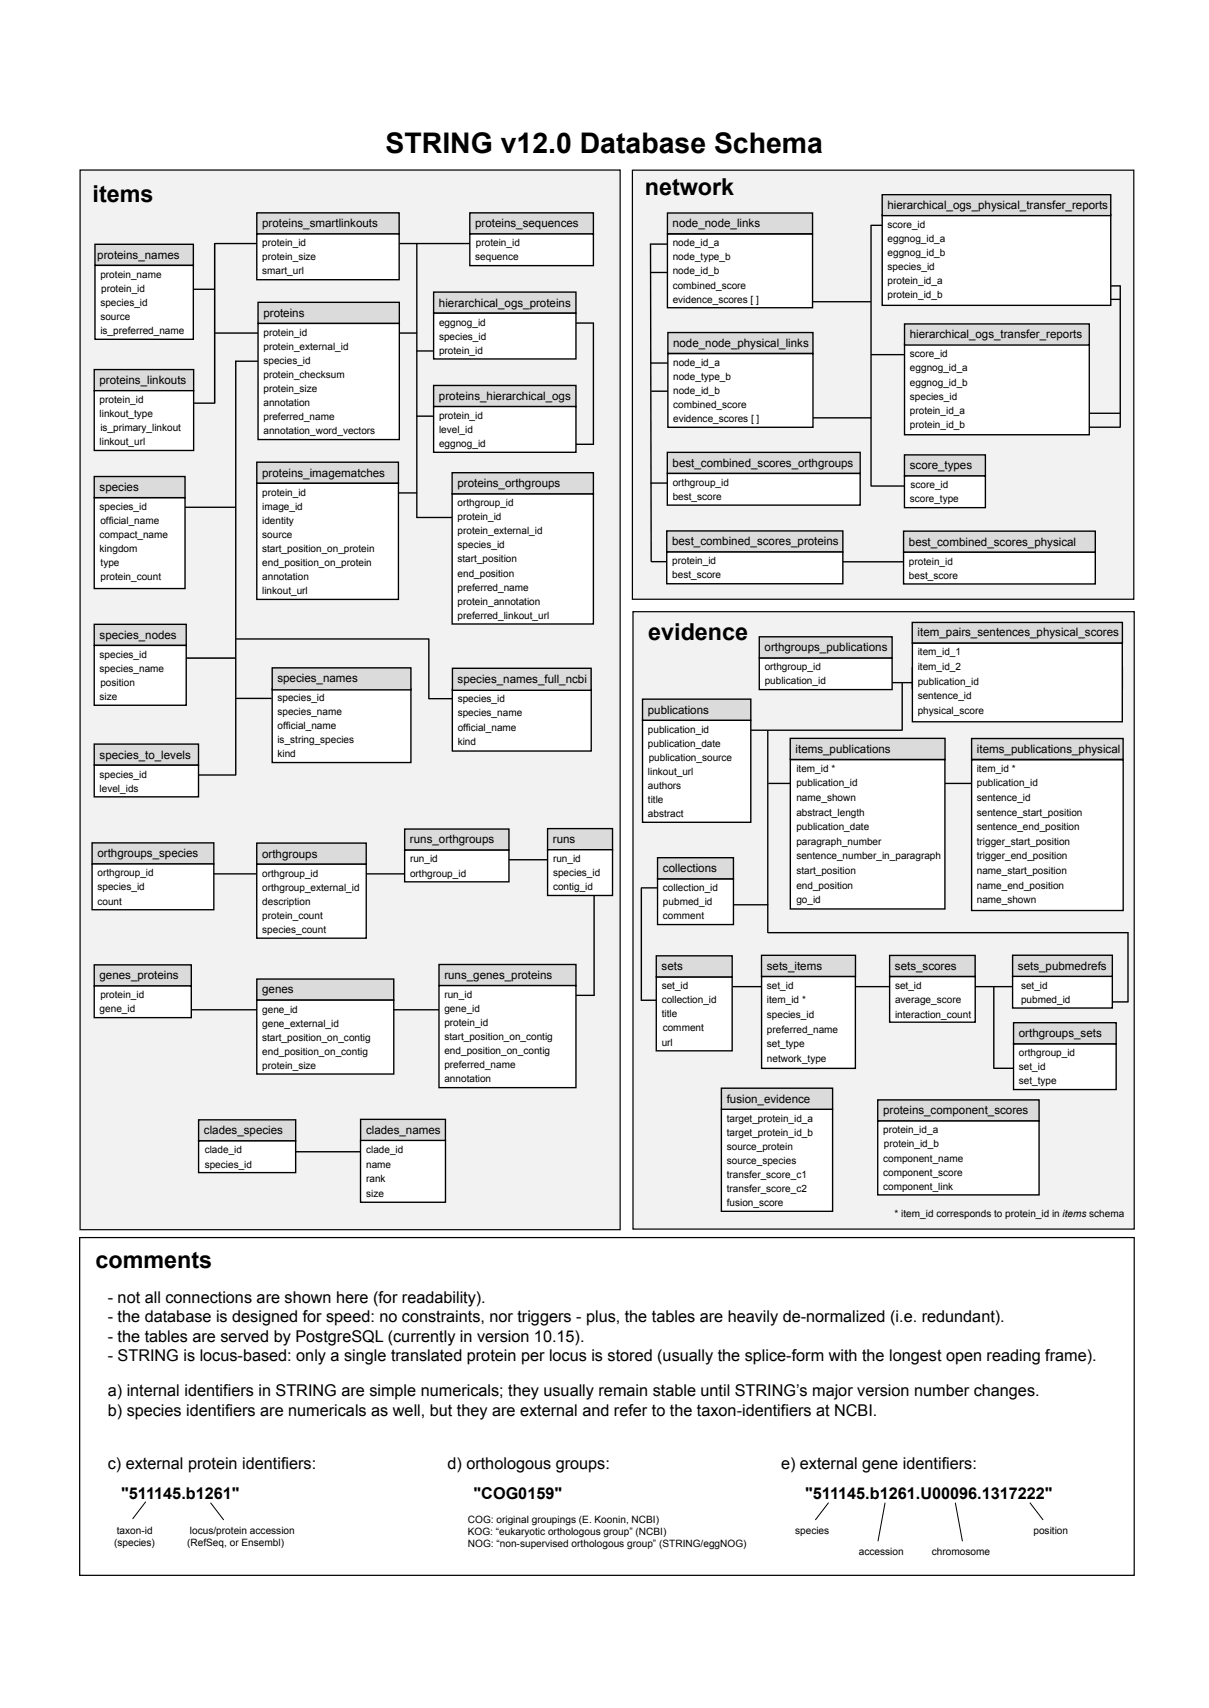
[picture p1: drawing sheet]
<svg xmlns="http://www.w3.org/2000/svg" width="210mm" height="297mm" viewBox="0 0 210 297" stroke-linecap="round" stroke-linejoin="round" font-family="sans-serif">
<defs><g id="words">
<text font-size="4.9" x="67.1" y="26.6">STRING v12.0 Database Schema</text>
<g font-size="4.1">
<text x="16.1" y="35.1">items</text>
<text x="112.1" y="34">network</text>
<text x="112.7" y="111.3">evidence</text>
<text x="16.6" y="220.6">comments</text>
</g>
<g font-size="2.8">
<text x="18.7" y="226.6">- not all connections are shown here (for readability).</text>
<text x="18.7" y="230">- the database is designed for speed: no constraints, nor triggers - plus, the tables are heavily de-normalized (i.e. redundant).</text>
<text x="18.7" y="233.4">- the tables are served by PostgreSQL (currently in version 10.15).</text>
<text x="18.7" y="236.7">- STRING is locus-based: only a single translated protein per locus is stored (usually the splice-form with the longest open reading frame).</text>
<text x="18.7" y="242.8">a) internal identifiers in STRING are simple numericals; they usually remain stable until STRING’s major version number changes.</text>
<text x="18.7" y="246.2">b) species identifiers are numericals as well, but they are external and refer to the taxon-identifiers at NCBI.</text>
<text x="18.7" y="255.5">c) external protein identifiers:</text>
<text x="77.8" y="255.5">d) orthologous groups:</text>
<text x="135.8" y="255.5">e) external gene identifiers:</text>
<text x="21.1" y="260.7">&quot;511145.b1261&quot;</text>
<text x="82.4" y="260.7">&quot;COG0159&quot;</text>
<text x="140" y="260.7">&quot;511145.b1261.U00096.1317222&quot;</text>
</g>
<g font-size="2">
<text x="45.6" y="39.5">proteins_smartlinkouts</text>
<text x="82.6" y="39.5">proteins_sequences</text>
<text x="117" y="39.5">node_node_links</text>
<text x="154.3" y="36.4">hierarchical_ogs_physical_transfer_reports</text>
<text x="16.9" y="45">proteins_names</text>
<text x="76.3" y="53.3">hierarchical_ogs_proteins</text>
<text x="45.8" y="55.1">proteins</text>
<text x="158.2" y="58.8">hierarchical_ogs_transfer_reports</text>
<text x="117.1" y="60.3">node_node_physical_links</text>
<text x="17.3" y="66.8">proteins_linkouts</text>
<text x="76.3" y="69.5">proteins_hierarchical_ogs</text>
<text x="45.6" y="82.9">proteins_imagematches</text>
<text x="117" y="81.2">best_combined_scores_orthgroups</text>
<text x="158.2" y="81.6">score_types</text>
<text x="17.3" y="85.4">species</text>
<text x="79.6" y="84.7">proteins_orthgroups</text>
<text x="116.9" y="94.8">best_combined_scores_proteins</text>
<text x="158.1" y="94.9">best_combined_scores_physical</text>
<text x="17.3" y="111.1">species_nodes</text>
<text x="133" y="113.3">orthgroups_publications</text>
<text x="159.6" y="110.7">item_pairs_sentences_physical_scores</text>
<text x="48.2" y="118.6">species_names</text>
<text x="79.6" y="118.7">species_names_full_ncbi</text>
<text x="112.7" y="124.1">publications</text>
<text x="17.3" y="131.9">species_to_levels</text>
<text x="138.4" y="130.9">items_publications</text>
<text x="169.9" y="130.9">items_publications_physical</text>
<text x="16.9" y="149.1">orthgroups_species</text>
<text x="45.6" y="149.1">orthgroups</text>
<text x="71.3" y="146.7">runs_orthgroups</text>
<text x="96.2" y="146.6">runs</text>
<text x="115.3" y="151.7">collections</text>
<text x="17.3" y="170.3">genes_proteins</text>
<text x="45.6" y="172.8">genes</text>
<text x="77.3" y="170.2">runs_genes_proteins</text>
<text x="115.1" y="168.7">sets</text>
<text x="133.4" y="168.6">sets_items</text>
<text x="155.6" y="168.7">sets_scores</text>
<text x="177" y="168.6">sets_pubmedrefs</text>
<text x="177.2" y="180.4">orthgroups_sets</text>
<text x="126.4" y="191.8">fusion_evidence</text>
<text x="35.5" y="197.3">clades_species</text>
<text x="63.7" y="197.2">clades_names</text>
<text x="153.6" y="193.8">proteins_component_scores</text>
</g>
<g font-size="1.8">
<text x="19.8" y="268.8">(species)</text>
<text x="20.3" y="266.7">taxon-id</text>
<text x="32.5" y="268.8">(RefSeq, or Ensembl)</text>
<text x="33" y="266.7">locus/protein accession</text>
<text x="81.4" y="264.9">COG: original groupings (E. Koonin, NCBI)</text>
<text x="81.4" y="267">KOG: “eukaryotic orthologous group” (NCBI)</text>
<text x="81.4" y="269.1">NOG: “non-supervised orthologous group” (STRING/eggNOG)</text>
<text x="138.3" y="266.8">species</text>
<text x="179.7" y="266.8">position</text>
<text x="149.3" y="270.4">accession</text>
<text x="162.1" y="270.4">chromosome</text>
</g>
<g font-size="1.7">
<text x="154.4" y="39.7">score_id</text>
<text x="45.6" y="45.3">protein_size</text>
<text x="45.6" y="47.7">smart_url</text>
<text x="45.6" y="42.8">protein_id</text>
<text x="82.7" y="45.3">sequence</text>
<text x="82.8" y="42.8">protein_id</text>
<text x="117" y="45.3">node_type_b</text>
<text x="117" y="47.7">node_id_b</text>
<text x="117" y="42.8">node_id_a</text>
<text x="154.4" y="44.6">eggnog_id_b</text>
<text x="154.4" y="47">species_id</text>
<text x="154.4" y="42.1">eggnog_id_a</text>
<text x="17.5" y="53.2">species_id</text>
<text x="17.5" y="48.3">protein_name</text>
<text x="17.6" y="50.8">protein_id</text>
<text x="117" y="50.2">combined_score</text>
<text x="117" y="52.6">evidence_scores [ ]</text>
<text x="154.4" y="49.5">protein_id_a</text>
<text x="154.4" y="51.9">protein_id_b</text>
<text x="17.5" y="55.6">source</text>
<text x="17.5" y="58.1">is_preferred_name</text>
<text x="45.8" y="58.4">protein_id</text>
<text x="76.4" y="59.1">species_id</text>
<text x="76.4" y="56.6">eggnog_id</text>
<text x="45.8" y="60.8">protein_external_id</text>
<text x="45.8" y="63.3">species_id</text>
<text x="45.8" y="65.7">protein_checksum</text>
<text x="76.4" y="61.5">protein_id</text>
<text x="117.1" y="63.6">node_id_a</text>
<text x="158.3" y="64.6">eggnog_id_a</text>
<text x="158.3" y="62.2">score_id</text>
<text x="17.3" y="70.1">protein_id</text>
<text x="45.8" y="68.2">protein_size</text>
<text x="45.8" y="70.6">annotation</text>
<text x="117.1" y="66.1">node_type_b</text>
<text x="117.1" y="68.5">node_id_b</text>
<text x="117.1" y="71">combined_score</text>
<text x="158.2" y="67">eggnog_id_b</text>
<text x="158.2" y="69.5">species_id</text>
<text x="158.2" y="71.9">protein_id_a</text>
<text x="17.3" y="72.5">linkout_type</text>
<text x="17.3" y="77.4">linkout_url</text>
<text x="17.5" y="75">is_primary_linkout</text>
<text x="45.8" y="73.1">preferred_name</text>
<text x="45.8" y="75.5">annotation_word_vectors</text>
<text x="76.4" y="75.3">level_id</text>
<text x="76.4" y="77.7">eggnog_id</text>
<text x="76.4" y="72.9">protein_id</text>
<text x="117.1" y="73.4">evidence_scores [ ]</text>
<text x="158.2" y="74.4">protein_id_b</text>
<text x="17.3" y="88.7">species_id</text>
<text x="45.6" y="88.6">image_id</text>
<text x="45.6" y="86.2">protein_id</text>
<text x="79.6" y="88">orthgroup_id</text>
<text x="117" y="86.9">best_score</text>
<text x="117" y="84.5">orthgroup_id</text>
<text x="158.2" y="87.4">score_type</text>
<text x="158.4" y="84.9">score_id</text>
<text x="17.3" y="93.6">compact_name</text>
<text x="17.5" y="91.1">official_name</text>
<text x="45.6" y="91.1">identity</text>
<text x="45.6" y="93.5">source</text>
<text x="45.6" y="96">start_position_on_protein</text>
<text x="79.6" y="90.5">protein_id</text>
<text x="79.6" y="92.9">protein_external_id</text>
<text x="79.6" y="95.4">species_id</text>
<text x="17.3" y="96">kingdom</text>
<text x="17.5" y="98.5">type</text>
<text x="17.5" y="100.9">protein_count</text>
<text x="45.6" y="98.4">end_position_on_protein</text>
<text x="45.6" y="100.9">annotation</text>
<text x="79.6" y="97.8">start_position</text>
<text x="79.6" y="100.3">end_position</text>
<text x="116.9" y="100.6">best_score</text>
<text x="116.9" y="98.2">protein_id</text>
<text x="158.1" y="100.6">best_score</text>
<text x="158.1" y="98.2">protein_id</text>
<text x="45.6" y="103.3">linkout_url</text>
<text x="79.6" y="102.7">preferred_name</text>
<text x="79.6" y="105.2">protein_annotation</text>
<text x="79.6" y="107.6">preferred_linkout_url</text>
<text x="159.6" y="114">item_id_1</text>
<text x="17.3" y="116.8">species_name</text>
<text x="17.3" y="114.4">species_id</text>
<text x="17.5" y="119.3">position</text>
<text x="133" y="119">publication_id</text>
<text x="133" y="116.6">orthgroup_id</text>
<text x="159.6" y="116.5">item_id_2</text>
<text x="159.6" y="119.1">publication_id</text>
<text x="17.3" y="121.7">size</text>
<text x="48.2" y="124.4">species_name</text>
<text x="48.3" y="121.9">species_id</text>
<text x="79.6" y="122">species_id</text>
<text x="79.6" y="124.6">species_name</text>
<text x="159.6" y="121.6">sentence_id</text>
<text x="159.6" y="124.1">physical_score</text>
<text x="48.2" y="126.8">official_name</text>
<text x="48.2" y="129.3">is_string_species</text>
<text x="48.2" y="131.7">kind</text>
<text x="79.6" y="127.1">official_name</text>
<text x="79.6" y="129.6">kind</text>
<text x="112.7" y="129.9">publication_date</text>
<text x="112.7" y="127.4">publication_id</text>
<text x="17.3" y="137.7">level_ids</text>
<text x="17.3" y="135.2">species_id</text>
<text x="112.7" y="134.8">linkout_url</text>
<text x="112.7" y="137.2">authors</text>
<text x="112.8" y="132.3">publication_source</text>
<text x="138.5" y="134.2">item_id *</text>
<text x="138.5" y="136.8">publication_id</text>
<text x="169.9" y="134.2">item_id *</text>
<text x="169.9" y="136.8">publication_id</text>
<text x="112.7" y="139.6">title</text>
<text x="112.7" y="142.1">abstract</text>
<text x="138.5" y="139.3">name_shown</text>
<text x="138.5" y="141.9">abstract_length</text>
<text x="169.9" y="139.3">sentence_id</text>
<text x="169.9" y="141.9">sentence_start_position</text>
<text x="71.3" y="150">run_id</text>
<text x="96.2" y="149.9">run_id</text>
<text x="138.5" y="144.4">publication_date</text>
<text x="138.5" y="146.9">paragraph_number</text>
<text x="138.5" y="149.5">sentence_number_in_paragraph</text>
<text x="169.9" y="144.4">sentence_end_position</text>
<text x="169.9" y="146.9">trigger_start_position</text>
<text x="169.9" y="149.5">trigger_end_position</text>
<text x="17" y="154.9">species_id</text>
<text x="17" y="152.4">orthgroup_id</text>
<text x="45.6" y="154.9">orthgroup_external_id</text>
<text x="45.6" y="152.5">orthgroup_id</text>
<text x="71.3" y="152.4">orthgroup_id</text>
<text x="96.2" y="152.4">species_id</text>
<text x="96.2" y="154.8">contig_id</text>
<text x="115.3" y="155">collection_id</text>
<text x="138.5" y="152">start_position</text>
<text x="138.5" y="154.6">end_position</text>
<text x="169.9" y="152">name_start_position</text>
<text x="169.9" y="154.6">name_end_position</text>
<text x="17" y="157.3">count</text>
<text x="45.6" y="157.3">description</text>
<text x="45.6" y="159.8">protein_count</text>
<text x="115.3" y="157.4">pubmed_id</text>
<text x="115.3" y="159.9">comment</text>
<text x="138.5" y="157.1">go_id</text>
<text x="169.9" y="157.1">name_shown</text>
<text x="45.6" y="162.2">species_count</text>
<text x="17.5" y="173.6">protein_id</text>
<text x="77.3" y="173.6">run_id</text>
<text x="115.1" y="172">set_id</text>
<text x="133.4" y="172">set_id</text>
<text x="155.7" y="172">set_id</text>
<text x="177.6" y="172">set_id</text>
<text x="17.3" y="176.1">gene_id</text>
<text x="45.6" y="178.5">gene_external_id</text>
<text x="45.6" y="176.1">gene_id</text>
<text x="77.3" y="176">gene_id</text>
<text x="77.3" y="178.5">protein_id</text>
<text x="115.1" y="174.5">collection_id</text>
<text x="115.1" y="176.9">title</text>
<text x="115.3" y="179.4">comment</text>
<text x="133.4" y="174.5">item_id *</text>
<text x="133.4" y="177">species_id</text>
<text x="133.4" y="179.6">preferred_name</text>
<text x="155.7" y="174.5">average_score</text>
<text x="155.7" y="177.1">interaction_count</text>
<text x="177.6" y="174.4">pubmed_id</text>
<text x="45.6" y="181">start_position_on_contig</text>
<text x="45.6" y="183.4">end_position_on_contig</text>
<text x="45.6" y="185.9">protein_size</text>
<text x="77.3" y="180.9">start_position_on_contig</text>
<text x="77.3" y="183.3">end_position_on_contig</text>
<text x="77.3" y="185.8">preferred_name</text>
<text x="115.1" y="181.8">url</text>
<text x="133.4" y="182.1">set_type</text>
<text x="133.4" y="184.7">network_type</text>
<text x="177.2" y="183.7">orthgroup_id</text>
<text x="77.3" y="188.2">annotation</text>
<text x="177.2" y="186.1">set_id</text>
<text x="177.2" y="188.6">set_type</text>
<text x="126.4" y="197.5">target_protein_id_b</text>
<text x="126.4" y="195.1">target_protein_id_a</text>
<text x="153.6" y="197.1">protein_id_a</text>
<text x="35.6" y="200.6">clade_id</text>
<text x="35.6" y="203.1">species_id</text>
<text x="63.7" y="200.5">clade_id</text>
<text x="63.7" y="203.1">name</text>
<text x="126.4" y="200">source_protein</text>
<text x="126.4" y="202.4">source_species</text>
<text x="153.6" y="202">component_name</text>
<text x="153.7" y="199.6">protein_id_b</text>
<text x="63.7" y="205.6">rank</text>
<text x="63.7" y="208.1">size</text>
<text x="126.4" y="204.9">transfer_score_c1</text>
<text x="126.4" y="207.3">transfer_score_c2</text>
<text x="126.4" y="209.8">fusion_score</text>
<text x="153.6" y="204.4">component_score</text>
<text x="153.6" y="206.9">component_link</text>
<text x="155.6" y="211.7">* item_id corresponds to protein_id in items schema</text>
</g>
</g></defs>
<g fill="#f2f2f2" stroke="#000" stroke-width=".21">
<path d="M110 29.6h87.2v74.6h-87.2z"/>
<path d="M110.1 106.4h87.1v107.4h-87.1z"/>
<path d="M13.9 29.6h93.9v184.3h-93.9z"/>
</g>
<path d="M95.2 144.1h11.3v3.7h-11.3z" fill="#dbdbdb" stroke="#000" stroke-width=".24"/>
<path d="M95.2 147.8h11.3v7.9h-11.3z" fill="#fff" stroke="#000" stroke-width=".24"/>
<path d="M70.3 152h10.5" fill="none" stroke="#000" stroke-width=".26"/>
<path d="M87.6 149.5h7.6" fill="none" stroke="#000" stroke-width=".24"/>
<path d="M70.4 144.2h18.1v3.7h-18.1z" fill="#dbdbdb" stroke="#000" stroke-width=".24"/>
<path d="M70.4 147.8h18.1v5.6h-18.1z" fill="#fff" stroke="#000" stroke-width=".24"/>
<path d="M33.4 175.6h42.9" fill="none" stroke="#000" stroke-width=".24"/>
<path d="M44.7 170.3h23.8v3.6h-23.8z" fill="#dbdbdb" stroke="#000" stroke-width=".24"/>
<path d="M44.7 173.9h23.8v12.9h-23.8z" fill="#fff" stroke="#000" stroke-width=".24"/>
<path d="M62.7 194.7h14.8v3.7h-14.8z" fill="#dbdbdb" stroke="#000" stroke-width=".24"/>
<path d="M62.7 198.3h14.8v10.8h-14.8z" fill="#fff" stroke="#000" stroke-width=".24"/>
<path d="M37.5 57.9h34.9M41 62.8h3.8" fill="none" stroke="#000" stroke-width=".24"/>
<path d="M44.9 52.6h24.5v3.7h-24.5z" fill="#dbdbdb" stroke="#000" stroke-width=".24"/>
<path d="M44.9 56.3h24.5v20.1h-24.5z" fill="#fff" stroke="#000" stroke-width=".24"/>
<path d="M41.1 111.1h33.4M154.5 118.7h5.2M130.6 127h26.2M133.7 136.2h35.2M36.9 152h33.3M111.5 154.4h3M127.6 157.4h5.9M111.5 174h2.9M127.5 171.6h48.4M133.6 162.2h62.6M193.5 174.2h2.7M172.8 185.8h3.5" fill="none" stroke="#000" stroke-width=".24"/>
<path d="M158.5 129.9h2.8" fill="none" stroke="#000" stroke-width=".17"/>
<path d="M44.7 146.6h19v3.7h-19z" fill="#dbdbdb" stroke="#000" stroke-width=".24"/>
<path d="M44.7 150.3h19v12.9h-19z" fill="#fff" stroke="#000" stroke-width=".24"/>
<path d="M33.6 50.3h3.7" fill="none" stroke="#000" stroke-width=".24"/>
<path d="M16.5 42.5h17.1v3.7h-17.1z" fill="#dbdbdb" stroke="#000" stroke-width=".24"/>
<path d="M16.5 46.2h17.1v12.8h-17.1z" fill="#fff" stroke="#000" stroke-width=".24"/>
<path d="M37.4 42.4h44.2" fill="none" stroke="#000" stroke-width=".24"/>
<path d="M44.7 37h24.7v3.7h-24.7z" fill="#dbdbdb" stroke="#000" stroke-width=".24"/>
<path d="M44.7 40.7h24.7v7.9h-24.7z" fill="#fff" stroke="#000" stroke-width=".24"/>
<path d="M81.7 37h21.5v3.7h-21.5z" fill="#dbdbdb" stroke="#000" stroke-width=".24"/>
<path d="M81.7 40.7h21.5v5.5h-21.5z" fill="#fff" stroke="#000" stroke-width=".24"/>
<path d="M16 146.6h21.2v3.7h-21.2z" fill="#dbdbdb" stroke="#000" stroke-width=".24"/>
<path d="M16 150.3h21.2v7.9h-21.2z" fill="#fff" stroke="#000" stroke-width=".24"/>
<path d="M25.5 114.4h15.4" fill="none" stroke="#000" stroke-width=".26"/>
<path d="M16.4 108.6h16v3.6h-16z" fill="#dbdbdb" stroke="#000" stroke-width=".24"/>
<path d="M16.4 112.2h16v10.5h-16z" fill="#fff" stroke="#000" stroke-width=".24"/>
<path d="M51.5 200.3h11.2" fill="none" stroke="#000" stroke-width=".24"/>
<path d="M16.4 167.8h16.9v3.7h-16.9z" fill="#dbdbdb" stroke="#000" stroke-width=".24"/>
<path d="M16.4 171.5h16.9v5.5h-16.9z" fill="#fff" stroke="#000" stroke-width=".24"/>
<path d="M34.5 194.7h16.9v3.7h-16.9z" fill="#dbdbdb" stroke="#000" stroke-width=".24"/>
<path d="M34.5 198.4h16.9v5.5h-16.9z" fill="#fff" stroke="#000" stroke-width=".24"/>
<path d="M100.2 173.1h3.1" fill="none" stroke="#000" stroke-width=".24"/>
<path d="M76.3 167.7h23.9v3.7h-23.9z" fill="#dbdbdb" stroke="#000" stroke-width=".24"/>
<path d="M76.3 171.4h23.9v17.8h-23.9z" fill="#fff" stroke="#000" stroke-width=".24"/>
<path d="M13.9 215.2h183.4v58.8h-183.4z" fill="#fff" stroke="#000" stroke-width=".21"/>
<path d="M25.4 261.2l-2.3 3M36.6 261.3l2.3 3M144.1 261.3l-2.3 3M153.9 261.3l-1.2 6.7M166.1 261.3l1.3 6.7M179.1 261.3l2.3 3" fill="none" stroke="#000" stroke-width=".18"/>
<path d="M113.3 97.7h3.9M146.6 97.7h10.6" fill="none" stroke="#000" stroke-width=".24"/>
<path d="M116 92.3h30.6v3.7h-30.6z" fill="#dbdbdb" stroke="#000" stroke-width=".24"/>
<path d="M116 96h30.6v5.5h-30.6z" fill="#fff" stroke="#000" stroke-width=".24"/>
<path d="M157.1 92.4h33.4v3.6h-33.4z" fill="#dbdbdb" stroke="#000" stroke-width=".24"/>
<path d="M157.1 96h33.4v5.6h-33.4z" fill="#fff" stroke="#000" stroke-width=".24"/>
<path d="M113.2 84h4" fill="none" stroke="#000" stroke-width=".24"/>
<path d="M116.1 78.7h33.5v3.6h-33.5z" fill="#dbdbdb" stroke="#000" stroke-width=".24"/>
<path d="M116.1 82.3h33.5v5.5h-33.5z" fill="#fff" stroke="#000" stroke-width=".24"/>
<path d="M113.1 42.5h4M113.2 47.4h3.9M141.4 52.5h10M113.3 68h4M141.4 72.7h10.1" fill="none" stroke="#000" stroke-width=".24"/>
<path d="M116.1 37h25.2v3.7h-25.2z" fill="#dbdbdb" stroke="#000" stroke-width=".24"/>
<path d="M116.1 40.7h25.2v12.8h-25.2z" fill="#fff" stroke="#000" stroke-width=".24"/>
<path d="M113.3 63.1h3.9" fill="none" stroke="#000" stroke-width=".24"/>
<path d="M116.1 57.8h25.3v3.7h-25.3z" fill="#dbdbdb" stroke="#000" stroke-width=".24"/>
<path d="M116.1 61.5h25.3v12.8h-25.3z" fill="#fff" stroke="#000" stroke-width=".24"/>
<path d="M151.6 84.5h5.6" fill="none" stroke="#000" stroke-width=".24"/>
<path d="M157.3 79.1h14.1v3.7h-14.1z" fill="#dbdbdb" stroke="#000" stroke-width=".24"/>
<path d="M157.3 82.8h14.1v5.5h-14.1z" fill="#fff" stroke="#000" stroke-width=".24"/>
<path d="M72.5 90h6" fill="none" stroke="#000" stroke-width=".24"/>
<path d="M78.6 85.9h24.6v22.6h-24.6z" fill="#fff" stroke="#000" stroke-width=".24"/>
<path d="M78.6 82.2h24.6v3.7h-24.6z" fill="#dbdbdb" stroke="#000" stroke-width=".24"/>
<path d="M41.1 121.5h6.1M74.6 121.5h4" fill="none" stroke="#000" stroke-width=".24"/>
<path d="M47.3 119.8h24.2v12.8h-24.2z" fill="#fff" stroke="#000" stroke-width=".24"/>
<path d="M47.3 116.1h24.2v3.9h-24.2z" fill="#dbdbdb" stroke="#000" stroke-width=".24"/>
<path d="M78.7 119.9h24.1v10.7h-24.1z" fill="#fff" stroke="#000" stroke-width=".24"/>
<path d="M78.7 116.2h24.1v3.9h-24.1z" fill="#dbdbdb" stroke="#000" stroke-width=".24"/>
<path d="M125.5 192.9h19.3v17.8h-19.3z" fill="#fff" stroke="#000" stroke-width=".24"/>
<path d="M125.5 189.2h19.3v3.7h-19.3z" fill="#dbdbdb" stroke="#000" stroke-width=".24"/>
<path d="M169 132.1h26.3v26.2h-26.3z" fill="#fff" stroke="#000" stroke-width=".24"/>
<path d="M169 128.4h26.3v3.7h-26.3z" fill="#dbdbdb" stroke="#000" stroke-width=".24"/>
<path d="M116 173.5h4.1" fill="none" stroke="#000" stroke-width=".26"/>
<path d="M114.1 169.9h13.2v12.8h-13.2z" fill="#fff" stroke="#000" stroke-width=".24"/>
<path d="M114.1 166.2h13.2v3.7h-13.2z" fill="#dbdbdb" stroke="#000" stroke-width=".24"/>
<path d="M176.1 169.8h17.3v5.5h-17.3z" fill="#fff" stroke="#000" stroke-width=".24"/>
<path d="M176.1 166.1h17.3v3.7h-17.3z" fill="#dbdbdb" stroke="#000" stroke-width=".24"/>
<path d="M114.4 152.8h13.2v8h-13.2z" fill="#fff" stroke="#000" stroke-width=".24"/>
<path d="M114.4 149.2h13.2v3.6h-13.2z" fill="#dbdbdb" stroke="#000" stroke-width=".24"/>
<path d="M154.7 169.8h14.9v8h-14.9z" fill="#fff" stroke="#000" stroke-width=".24"/>
<path d="M154.7 166.2h14.9v3.6h-14.9z" fill="#dbdbdb" stroke="#000" stroke-width=".24"/>
<path d="M132 114.4h23.1v5.5h-23.1z" fill="#fff" stroke="#000" stroke-width=".24"/>
<g fill="#dbdbdb" stroke="#000" stroke-width=".24">
<path d="M132 110.7h23.1v3.7h-23.1z"/>
<path d="M158.6 108.2h36.6v3.7h-36.6z"/>
</g>
<path d="M176.3 181.5h17.8v8h-17.8z" fill="#fff" stroke="#000" stroke-width=".24"/>
<path d="M176.3 177.9h17.8v3.6h-17.8z" fill="#dbdbdb" stroke="#000" stroke-width=".24"/>
<path d="M111.7 125.3h18.9v17.7h-18.9z" fill="#fff" stroke="#000" stroke-width=".24"/>
<path d="M111.7 121.6h18.9v3.7h-18.9z" fill="#dbdbdb" stroke="#000" stroke-width=".24"/>
<path d="M137.4 132.1h26.9v26h-26.9z" fill="#fff" stroke="#000" stroke-width=".24"/>
<path d="M137.4 128.4h26.9v3.7h-26.9z" fill="#dbdbdb" stroke="#000" stroke-width=".24"/>
<path d="M132.4 169.8h16.4v16h-16.4z" fill="#fff" stroke="#000" stroke-width=".24"/>
<path d="M132.4 166.1h16.4v3.7h-16.4z" fill="#dbdbdb" stroke="#000" stroke-width=".24"/>
<path d="M33.8 70.1h3.5" fill="none" stroke="#000" stroke-width=".24"/>
<path d="M16.4 64.3h17.3v3.6h-17.3z" fill="#dbdbdb" stroke="#000" stroke-width=".24"/>
<path d="M16.4 67.9h17.3v10.4h-17.3z" fill="#fff" stroke="#000" stroke-width=".24"/>
<path d="M163.7 49h25" fill="none" stroke="#000" stroke-width=".26"/>
<path d="M151.5 39.2h4" fill="none" stroke="#000" stroke-width=".24"/>
<path d="M153.4 37.3h39.8v15.8h-39.8z" fill="#fff" stroke="#000" stroke-width=".24"/>
<path d="M153.4 33.9h39.8v3.6h-39.8z" fill="#dbdbdb" stroke="#000" stroke-width=".24"/>
<path d="M193.1 52.1h1.7M193.2 49.7h1.6M151.6 61.7h5.7M189.4 74.3h5.4M189.5 71.9h5.3" fill="none" stroke="#000" stroke-width=".24"/>
<path d="M157.3 59.8h32.1v15.8h-32.1z" fill="#fff" stroke="#000" stroke-width=".24"/>
<path d="M157.3 56.3h32.1v3.7h-32.1z" fill="#dbdbdb" stroke="#000" stroke-width=".24"/>
<path d="M72.5 72.4h2.9M100.2 77.3h3" fill="none" stroke="#000" stroke-width=".24"/>
<path d="M75.4 67h24.8v3.7h-24.8z" fill="#dbdbdb" stroke="#000" stroke-width=".24"/>
<path d="M75.4 70.7h24.8v8h-24.8z" fill="#fff" stroke="#000" stroke-width=".24"/>
<path d="M100.2 56.2h3M72.5 61h2.9" fill="none" stroke="#000" stroke-width=".24"/>
<path d="M75.4 50.8h24.8v3.7h-24.8z" fill="#dbdbdb" stroke="#000" stroke-width=".24"/>
<path d="M75.4 54.5h24.8v7.9h-24.8z" fill="#fff" stroke="#000" stroke-width=".24"/>
<path d="M34.5 134.8h6.5" fill="none" stroke="#000" stroke-width=".24"/>
<path d="M16.4 129.4h18.1v3.7h-18.1z" fill="#dbdbdb" stroke="#000" stroke-width=".24"/>
<path d="M16.4 133.1h18.1v5.5h-18.1z" fill="#fff" stroke="#000" stroke-width=".24"/>
<g fill="none" stroke="#000" stroke-width=".24">
<path d="M151.5 39.3v45.2M72.5 42.4v47.6M103.2 56.2v21.1M113.1 42.5l.1 55.1M194.8 49.7v24.5M41 62.8v71.9M69.3 85.7h3.1M74.6 111.1v10.4M156.9 118.9v8.1M133.5 127.1v35M103.3 155.8v17.3M111.5 154.5v19.5"/>
<path d="M172.8 171.7v14M196.2 162.2v12"/>
</g>
<path d="M37.3 42.4v27.6" fill="none" stroke="#000" stroke-width=".26"/>
<path d="M44.7 80.4h24.6v3.7h-24.6z" fill="#dbdbdb" stroke="#000" stroke-width=".24"/>
<path d="M44.7 84.1h24.6v20.1h-24.6z" fill="#fff" stroke="#000" stroke-width=".24"/>
<path d="M32.2 88.2h8.8" fill="none" stroke="#000" stroke-width=".24"/>
<path d="M16.4 86.5h15.8v15.9h-15.8z" fill="#fff" stroke="#000" stroke-width=".24"/>
<g fill="#dbdbdb" stroke="#000" stroke-width=".24">
<path d="M16.4 82.9h15.8v3.6h-15.8z"/>
<path d="M152.6 191.3h28.1v3.7h-28.1z"/>
</g>
<path d="M152.6 195h28.1v12.8h-28.1z" fill="#fff" stroke="#000" stroke-width=".24"/>
<path d="M158.7 116.1h36.5v3.7h-36.5z" fill="#dbdbdb" stroke="#000" stroke-width=".25"/>
<path d="M158.7 111.9h36.5v13.6h-36.5z" fill="#fff" stroke="#000" stroke-width=".24"/>
<use href="#words"/>
</svg>
